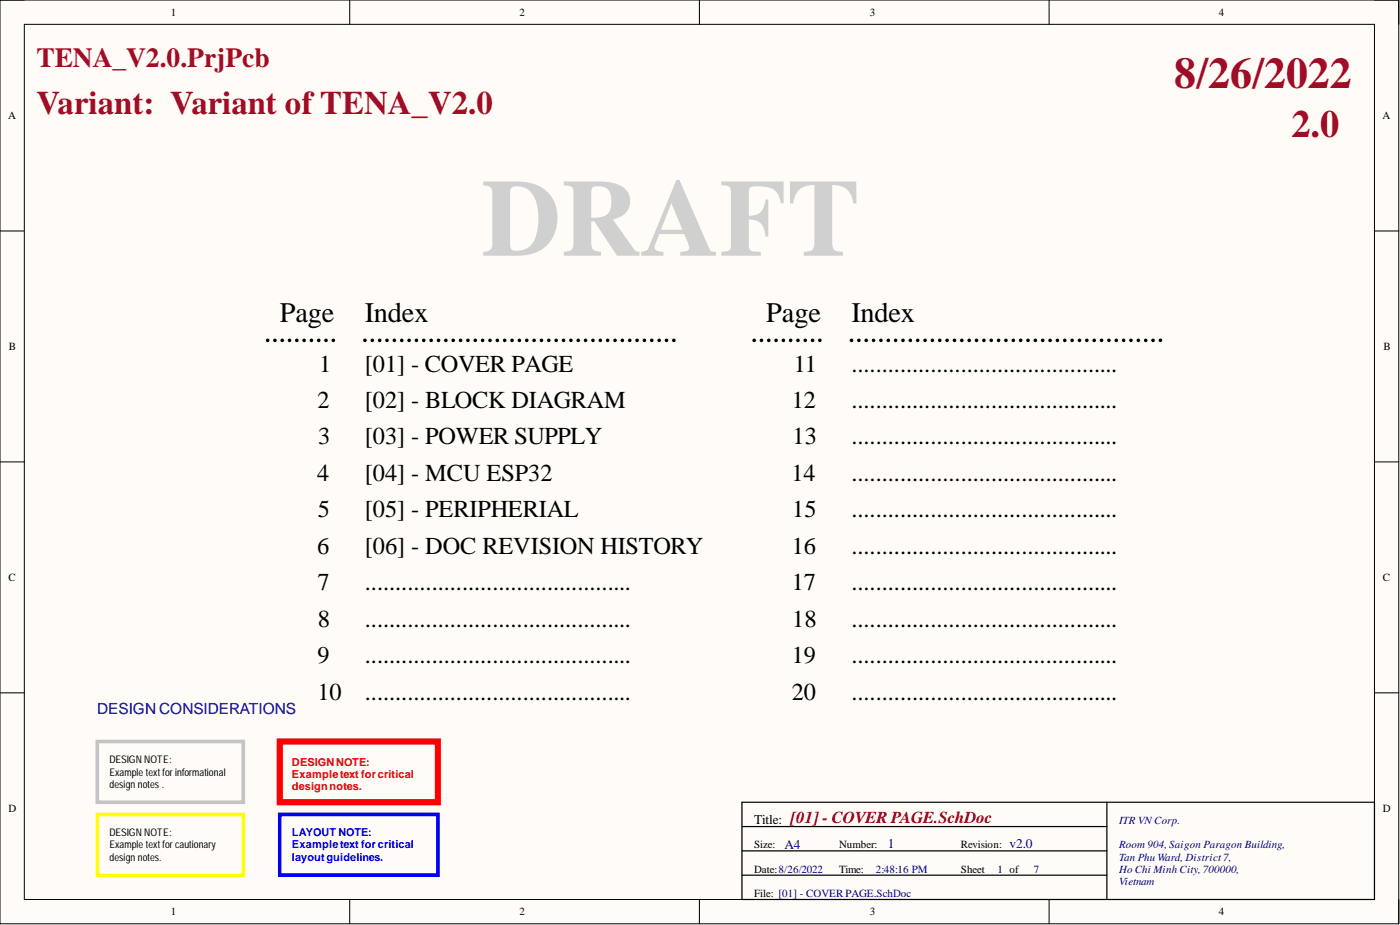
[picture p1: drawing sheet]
<svg xmlns="http://www.w3.org/2000/svg" width="292mm" height="193mm" viewBox="0 0 292 193" stroke-linecap="round" stroke-linejoin="round" font-family="sans-serif">
<defs><g id="words">
<text font-size="22.9" fill="#d0d0d0" x="100.5" y="53.3">DRAFT</text>
<text font-size="9.1" fill="#9e0e29" x="245" y="18.3">8/26/2022</text>
<text font-size="8" fill="#9e0e29" x="269.4" y="28.7">2.0</text>
<text font-size="6.8" fill="#9e0e29" x="7.6" y="23.8">Variant: Variant of TENA_V2.0</text>
<g font-size="5.9">
<text x="58.4" y="67.2">Page</text>
<text x="76.1" y="67.2">Index</text>
<text x="159.9" y="67.2">Page</text>
<text x="177.6" y="67.2">Index</text>
</g>
<text font-size="5.7" fill="#9e0e29" x="7.6" y="14">TENA_V2.0.PrjPcb</text>
<g font-size="5.1">
<text x="66.6" y="77.5">1</text>
<text x="76.1" y="77.5">[01] - COVER PAGE</text>
<text x="165.6" y="77.5">11</text>
<text x="177.6" y="77.5">............................................</text>
<text x="66.2" y="85.1">2</text>
<text x="76.1" y="85.1">[02] - BLOCK DIAGRAM</text>
<text x="165.2" y="85.1">12</text>
<text x="177.6" y="85.1">............................................</text>
<text x="66.4" y="92.7">3</text>
<text x="76.1" y="92.7">[03] - POWER SUPPLY</text>
<text x="165.4" y="92.7">13</text>
<text x="177.6" y="92.7">............................................</text>
<text x="66.2" y="100.3">4</text>
<text x="76.1" y="100.3">[04] - MCU ESP32</text>
<text x="165.1" y="100.3">14</text>
<text x="177.6" y="100.3">............................................</text>
<text x="66.3" y="107.9">5</text>
<text x="76.1" y="107.9">[05] - PERIPHERIAL</text>
<text x="165.3" y="107.9">15</text>
<text x="177.6" y="107.9">............................................</text>
<text x="66.2" y="115.5">6</text>
<text x="76.1" y="115.5">[06] - DOC REVISION HISTORY</text>
<text x="165.2" y="115.5">16</text>
<text x="177.6" y="115.5">............................................</text>
<text x="66.2" y="123.2">7</text>
<text x="76.1" y="123.2">............................................</text>
<text x="165.2" y="123.2">17</text>
<text x="177.6" y="123.2">............................................</text>
<text x="66.3" y="130.8">8</text>
<text x="76.1" y="130.8">............................................</text>
<text x="165.3" y="130.8">18</text>
<text x="177.6" y="130.8">............................................</text>
<text x="66.2" y="138.4">9</text>
<text x="76.1" y="138.4">............................................</text>
<text x="165.2" y="138.4">19</text>
<text x="177.6" y="138.4">............................................</text>
<text x="66.2" y="146">10</text>
<text x="76.1" y="146">............................................</text>
<text x="165.2" y="146">20</text>
<text x="177.6" y="146">............................................</text>
</g>
<text font-size="3.5" fill="#800000" x="165" y="171.7">[01]- COVER PAGE.SchDoc</text>
<text font-size="3.2" fill="#000080" x="20.3" y="148.9">DESIGN CONSIDERATIONS</text>
<text font-size="2.8" x="157.3" y="171.8">Title:</text>
<g font-size="2.8" fill="#000080">
<text x="163.7" y="177.2">A4</text>
<text x="185.3" y="176.9">1</text>
<text x="210.6" y="176.9">v2.0</text>
</g>
<g font-size="2.3">
<text x="35.6" y="3.3">1</text>
<text x="108.4" y="3.3">2</text>
<text x="181.5" y="3.3">3</text>
<text x="254.3" y="3.3">4</text>
<text x="1.7" y="24.9">A</text>
<text x="288.5" y="24.9">A</text>
<text x="1.9" y="73">B</text>
<text x="288.6" y="73">B</text>
<text x="1.8" y="121.2">C</text>
<text x="288.5" y="121.2">C</text>
<text x="1.8" y="169.4">D</text>
<text x="288.5" y="169.4">D</text>
<text x="157.3" y="177">Size:</text>
<text x="175.1" y="177">Number:</text>
<text x="200.5" y="177">Revision:</text>
<text x="157.3" y="182.1">Date:8/26/2022</text>
<text x="175.1" y="182.1">Time:</text>
<text x="200.5" y="182.1">Sheet</text>
<text x="35.6" y="190.9">1</text>
<text x="108.4" y="190.9">2</text>
<text x="157.3" y="187.1">File: [01] - COVER PAGE.SchDoc</text>
<text x="181.5" y="190.9">3</text>
<text x="254.3" y="190.9">4</text>
</g>
<g font-size="2.3" fill="#f00">
<text x="60.9" y="159.8">DESIGNNOTE:</text>
<text x="60.9" y="162.3">Exampletext forcritical</text>
<text x="60.9" y="164.8">designnotes.</text>
</g>
<g font-size="2.3" fill="#000080">
<text x="233.5" y="171.9">ITR VNCorp.</text>
<text x="233.5" y="177">Room 904, Saigon Paragon Building,</text>
<text x="233.5" y="179.5">Tan Phu Ward, District 7,</text>
<text x="182.7" y="182.1">2:48:16 PM</text>
<text x="208.1" y="182.1">1 of</text>
<text x="215.7" y="182.1">7</text>
<text x="233.5" y="182.1">Ho Chi Minh City, 700000,</text>
<text x="233.5" y="184.6">Vietnam</text>
</g>
<g font-size="2.3" fill="#00f">
<text x="60.9" y="174.5">LAYOUT NOTE:</text>
<text x="60.9" y="177">Exampletext forcritical</text>
<text x="60.9" y="179.5">layoutguidelines.</text>
</g>
<g font-size="2.2">
<text x="22.8" y="159.2">DESIGNNOTE:</text>
<text x="22.8" y="161.8">Example text for informational</text>
<text x="22.8" y="164.3">design notes.</text>
<text x="22.8" y="174.5">DESIGNNOTE:</text>
<text x="22.8" y="177">Example text for cautionary</text>
<text x="22.8" y="179.5">design notes.</text>
</g>
</g></defs>
<path d="M0 0h291.8v192.7h-291.8z" fill-rule="evenodd" fill="#fffcf8"/>
<path d="M0 0h291.8v192.7h-291.8z" fill="none" stroke="#000" stroke-width=".21"/>
<path d="M5.1 5.1h281.7v182.5h-281.7z" fill-rule="evenodd" fill="#fffcf8"/>
<g fill="none" stroke="#000" stroke-width=".21">
<path d="M0 0h5.1M5.1 5.1h281.7v182.5h-281.7zM73 0v5.1M145.9 0v5.1M218.9 0v5.1M286.8 0h5v5.1M0 48.2h5.1M286.8 48.2h5M0 96.4h5.1M286.8 96.4h5M0 144.5h5.1M286.8 144.5h5"/>
<path d="M73 187.6v5.1M145.9 187.6v5.1M218.9 187.6v5.1M291.8 187.6v5.1"/>
</g>
<g fill="none" stroke="#000" stroke-width=".76">
<path d="M55.8 71h.1M57.4 71h.1M58.9 71h.1M60.4 71h.1M61.9 71h.1M63.4 71h.1M65 71h.1M66.5 71h.1M68 71h.1M69.5 71h.1M76.1 71h.1M77.7 71h.1"/>
<path d="M79.2 71h.1M80.7 71h.1M82.3 71h.1M83.8 71h.1M85.3 71h.1M86.9 71h.1M88.4 71h.1M89.9 71h.1M91.5 71h.1M93 71h.1M94.5 71h.1M96.1 71h.1"/>
<path d="M97.6 71h.1M99.2 71h.1M100.7 71h.1M102.2 71h.1M103.8 71h.1M105.3 71h.1M106.8 71h.1M108.4 71h.1M109.9 71h.1M111.4 71h.1M113 71h.1M114.5 71h.1"/>
<path d="M116 71h.1M117.6 71h.1M119.1 71h.1M120.6 71h.1M122.2 71h.1M123.7 71h.1M125.2 71h.1M126.8 71h.1M128.3 71h.1M129.8 71h.1M131.4 71h.1M132.9 71h.1"/>
<path d="M134.4 71h.1M136 71h.1M137.5 71h.1M139.1 71h.1M140.6 71h.1M157.3 71h.1M158.9 71h.1M160.4 71h.1M161.9 71h.1M163.4 71h.1M165 71h.1M166.5 71h.1"/>
<path d="M168 71h.1M169.5 71h.1M171 71h.1M177.6 71h.1M179.2 71h.1M180.7 71h.1M182.3 71h.1M183.8 71h.1M185.3 71h.1M186.9 71h.1M188.4 71h.1M189.9 71h.1"/>
<path d="M191.5 71h.1M193 71h.1M194.5 71h.1M196.1 71h.1M197.6 71h.1M199.1 71h.1M200.7 71h.1M202.2 71h.1M203.7 71h.1M205.3 71h.1M206.8 71h.1M208.3 71h.1"/>
<path d="M209.9 71h.1M211.4 71h.1M212.9 71h.1M214.5 71h.1M216 71h.1M217.5 71h.1M219.1 71h.1M220.6 71h.1M222.2 71h.1M223.7 71h.1M225.2 71h.1M226.8 71h.1"/>
<path d="M228.3 71h.1M229.8 71h.1M231.4 71h.1M232.9 71h.1M234.4 71h.1M236 71h.1M237.5 71h.1M239 71h.1M240.6 71h.1M242.1 71h.1"/>
</g>
<path d="M20.3 154.7h30.5v12.7h-30.5z" fill="none" stroke="#c6c3c6" stroke-width=".76"/>
<path d="M20.3 169.9h30.5v12.7h-30.5z" fill="none" stroke="#ff0" stroke-width=".76"/>
<path d="M58.4 154.7h33v12.7h-33z" fill="none" stroke="#f00" stroke-width="1.3"/>
<path d="M58.4 169.9h33v12.7h-33z" fill="none" stroke="#00f" stroke-width=".76"/>
<path d="M154.8 172.4h76.1M154.8 177.5h76.1M154.8 167.4h132v20.2h-132zM230.9 167.4v20.2M154.8 182.6h76.1" fill="none" stroke="#000" stroke-width=".25"/>
<use href="#words"/>
</svg>
